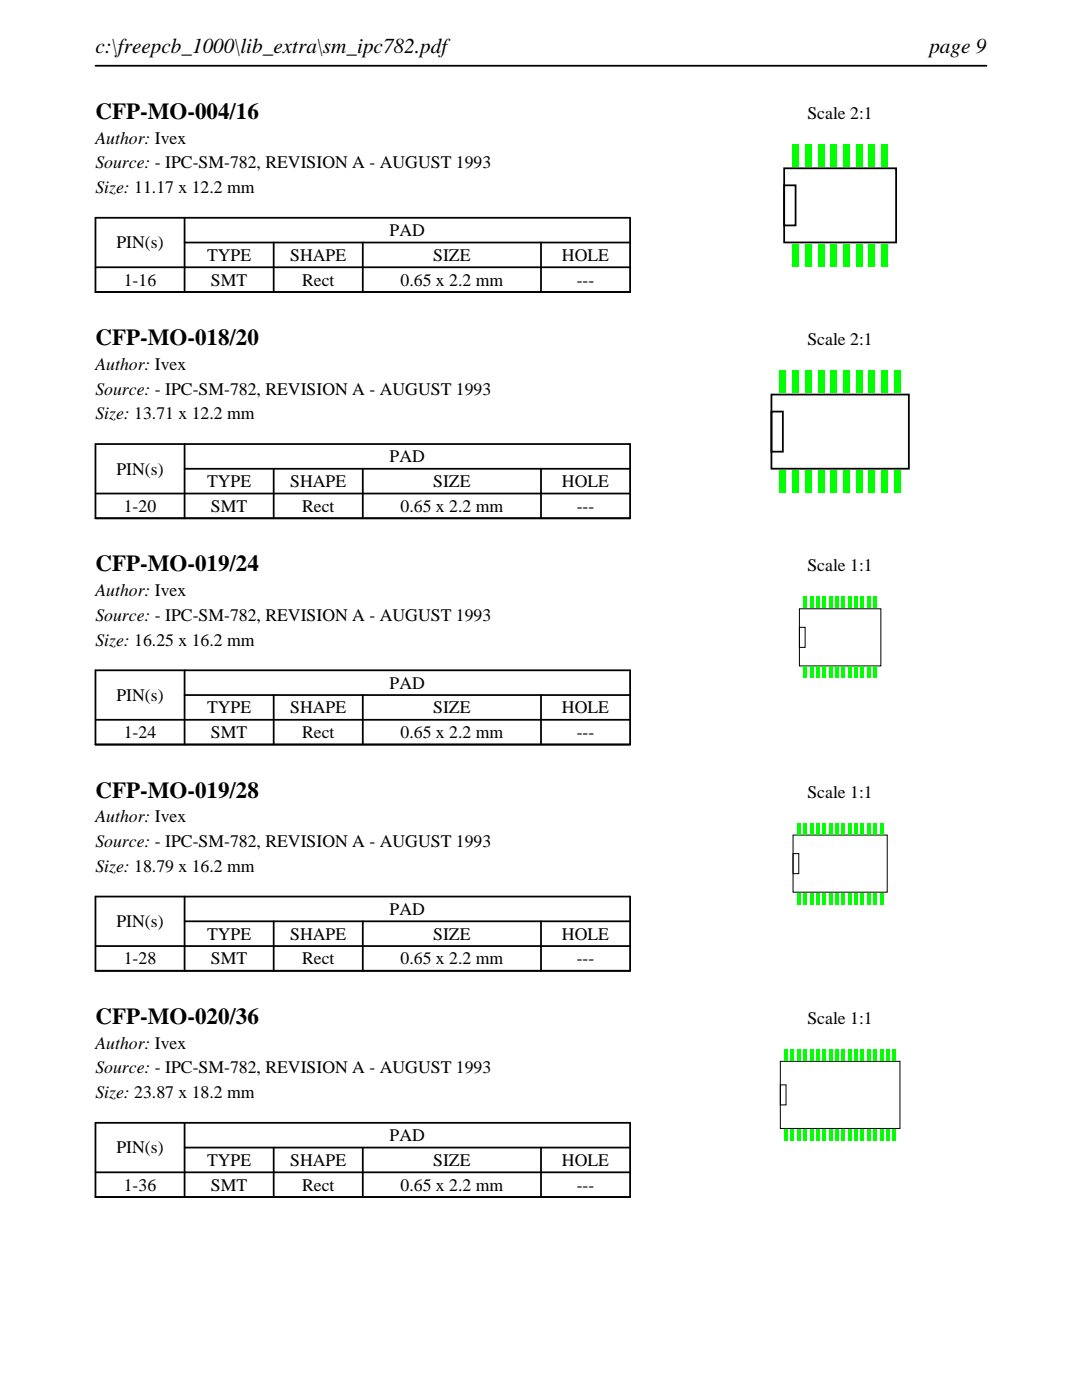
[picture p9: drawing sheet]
<svg xmlns="http://www.w3.org/2000/svg" width="216mm" height="279mm" viewBox="0 0 216 279" stroke-linecap="round" stroke-linejoin="round" font-family="sans-serif">
<defs><g id="words">
<g font-size="4.6">
<text x="19" y="23.7">CFP-MO-004/16</text>
<text x="19" y="68.9">CFP-MO-018/20</text>
<text x="19" y="114">CFP-MO-019/24</text>
<text x="19" y="159.2">CFP-MO-019/28</text>
<text x="19" y="204.3">CFP-MO-020/36</text>
</g>
<g font-size="4.2">
<text x="19" y="10.6">c:\freepcb_1000\lib_extra\sm_ipc782.pdf</text>
<text x="185.4" y="10.6">page 9</text>
</g>
<g font-size="3.5">
<text x="161.1" y="23.7">Scale 2:1</text>
<text x="19" y="28.6">Author: Ivex</text>
<text x="19" y="33.6">Source: - IPC-SM-782, REVISION A - AUGUST 1993</text>
<text x="19" y="38.5">Size: 11.17 x 12.2 mm</text>
<text x="77.8" y="47.1">PAD</text>
<text x="23.2" y="49.6">PIN(s)</text>
<text x="41.3" y="52.1">TYPE</text>
<text x="57.9" y="52.1">SHAPE</text>
<text x="86.4" y="52.1">SIZE</text>
<text x="112.1" y="52.1">HOLE</text>
<text x="24.7" y="57">1-16</text>
<text x="42.1" y="57">SMT</text>
<text x="60.3" y="57">Rect</text>
<text x="79.9" y="57">0.65 x 2.2 mm</text>
<text x="115.1" y="57">---</text>
<text x="161.1" y="68.9">Scale 2:1</text>
<text x="19" y="73.8">Author: Ivex</text>
<text x="19" y="78.7">Source: - IPC-SM-782, REVISION A - AUGUST 1993</text>
<text x="19" y="83.7">Size: 13.71 x 12.2 mm</text>
<text x="23.2" y="94.7">PIN(s)</text>
<text x="77.8" y="92.3">PAD</text>
<text x="41.3" y="97.2">TYPE</text>
<text x="57.9" y="97.2">SHAPE</text>
<text x="86.4" y="97.2">SIZE</text>
<text x="112.1" y="97.2">HOLE</text>
<text x="24.7" y="102.2">1-20</text>
<text x="42.1" y="102.2">SMT</text>
<text x="60.3" y="102.2">Rect</text>
<text x="79.9" y="102.2">0.65 x 2.2 mm</text>
<text x="115.1" y="102.2">---</text>
<text x="19" y="119">Author: Ivex</text>
<text x="161.1" y="114">Scale 1:1</text>
<text x="19" y="123.9">Source: - IPC-SM-782, REVISION A - AUGUST 1993</text>
<text x="19" y="128.8">Size: 16.25 x 16.2 mm</text>
<text x="77.8" y="137.4">PAD</text>
<text x="23.2" y="139.9">PIN(s)</text>
<text x="41.3" y="142.4">TYPE</text>
<text x="57.9" y="142.4">SHAPE</text>
<text x="86.4" y="142.4">SIZE</text>
<text x="112.1" y="142.4">HOLE</text>
<text x="24.7" y="147.3">1-24</text>
<text x="42.1" y="147.3">SMT</text>
<text x="60.3" y="147.3">Rect</text>
<text x="79.9" y="147.3">0.65 x 2.2 mm</text>
<text x="115.1" y="147.3">---</text>
<text x="161.1" y="159.2">Scale 1:1</text>
<text x="19" y="164.1">Author: Ivex</text>
<text x="19" y="169.1">Source: - IPC-SM-782, REVISION A - AUGUST 1993</text>
<text x="19" y="174">Size: 18.79 x 16.2 mm</text>
<text x="23.2" y="185">PIN(s)</text>
<text x="77.8" y="182.6">PAD</text>
<text x="41.3" y="187.5">TYPE</text>
<text x="57.9" y="187.5">SHAPE</text>
<text x="86.4" y="187.5">SIZE</text>
<text x="112.1" y="187.5">HOLE</text>
<text x="24.7" y="192.5">1-28</text>
<text x="42.1" y="192.5">SMT</text>
<text x="60.3" y="192.5">Rect</text>
<text x="79.9" y="192.5">0.65 x 2.2 mm</text>
<text x="115.1" y="192.5">---</text>
<text x="19" y="209.3">Author: Ivex</text>
<text x="161.1" y="204.3">Scale 1:1</text>
<text x="19" y="214.2">Source: - IPC-SM-782, REVISION A - AUGUST 1993</text>
<text x="19" y="219.1">Size: 23.87 x 18.2 mm</text>
<text x="77.8" y="227.8">PAD</text>
<text x="23.2" y="230.2">PIN(s)</text>
<text x="41.3" y="232.7">TYPE</text>
<text x="57.9" y="232.7">SHAPE</text>
<text x="86.4" y="232.7">SIZE</text>
<text x="112.1" y="232.7">HOLE</text>
<text x="24.7" y="237.6">1-36</text>
<text x="42.1" y="237.6">SMT</text>
<text x="60.3" y="237.6">Rect</text>
<text x="79.9" y="237.6">0.65 x 2.2 mm</text>
<text x="115.1" y="237.6">---</text>
</g>
</g></defs>
<path d="M19 13.1h177.8M19 43.5h106.7v14.8h-106.7zM19 53.3h106.7M36.8 48.4h88.9M36.8 43.5v14.8M54.6 48.4v9.9M72.4 48.4v9.9M107.9 48.4v9.9" fill="none" stroke="#000" stroke-width=".35"/>
<path d="M156.5 33.6h22.3v14.8h-22.3zM156.5 37h2.2v8h-2.2z" fill="none" stroke="#000" stroke-width=".36"/>
<g fill="#0f0">
<path d="M158.1 48.8h1.3v4.4h-1.3z"/>
<path d="M160.6 48.8h1.3v4.4h-1.3z"/>
<path d="M163.2 48.8h1.3v4.4h-1.3z"/>
<path d="M165.7 48.8h1.3v4.4h-1.3z"/>
<path d="M168.3 48.8h1.3v4.4h-1.3z"/>
<path d="M170.8 48.8h1.3v4.4h-1.3z"/>
<path d="M173.3 48.8h1.3v4.4h-1.3z"/>
<path d="M175.9 48.8h1.3v4.4h-1.3z"/>
<path d="M175.9 28.8h1.3v4.4h-1.3z"/>
<path d="M173.3 28.8h1.3v4.4h-1.3z"/>
<path d="M170.8 28.8h1.3v4.4h-1.3z"/>
<path d="M168.3 28.8h1.3v4.4h-1.3z"/>
<path d="M165.7 28.8h1.3v4.4h-1.3z"/>
<path d="M163.2 28.8h1.3v4.4h-1.3z"/>
<path d="M160.6 28.8h1.3v4.4h-1.3z"/>
<path d="M158.1 28.8h1.3v4.4h-1.3z"/>
</g>
<path d="M19 88.6h106.7v14.8h-106.7zM19 98.5h106.7M36.8 93.6h88.9M36.8 88.6v14.8M54.6 93.6v9.8M72.4 93.6v9.8M107.9 93.6v9.8" fill="none" stroke="#000" stroke-width=".35"/>
<path d="M153.9 78.7h27.4v14.8h-27.4zM153.9 82.1h2.3v8h-2.3z" fill="none" stroke="#000" stroke-width=".36"/>
<g fill="#0f0">
<path d="M155.6 93.9h1.3v4.4h-1.3z"/>
<path d="M158.1 93.9h1.3v4.4h-1.3z"/>
<path d="M160.6 93.9h1.3v4.4h-1.3z"/>
<path d="M163.2 93.9h1.3v4.4h-1.3z"/>
<path d="M165.7 93.9h1.3v4.4h-1.3z"/>
<path d="M168.3 93.9h1.3v4.4h-1.3z"/>
<path d="M170.8 93.9h1.3v4.4h-1.3z"/>
<path d="M173.3 93.9h1.3v4.4h-1.3z"/>
<path d="M175.9 93.9h1.3v4.4h-1.3z"/>
<path d="M178.4 93.9h1.3v4.4h-1.3z"/>
<path d="M178.4 73.9h1.3v4.4h-1.3z"/>
<path d="M175.9 73.9h1.3v4.4h-1.3z"/>
<path d="M173.3 73.9h1.3v4.4h-1.3z"/>
<path d="M170.8 73.9h1.3v4.4h-1.3z"/>
<path d="M168.3 73.9h1.3v4.4h-1.3z"/>
<path d="M165.7 73.9h1.3v4.4h-1.3z"/>
<path d="M163.2 73.9h1.3v4.4h-1.3z"/>
<path d="M160.6 73.9h1.3v4.4h-1.3z"/>
<path d="M158.1 73.9h1.3v4.4h-1.3z"/>
<path d="M155.6 73.9h1.3v4.4h-1.3z"/>
</g>
<path d="M19 133.8h106.7v14.8h-106.7zM36.8 138.7h88.9M36.8 133.8v14.8M54.6 138.7v9.9M72.4 138.7v9.9M107.9 138.7v9.9M19 143.7h106.7" fill="none" stroke="#000" stroke-width=".35"/>
<path d="M159.5 121.5h16.3v11.4h-16.3zM159.5 125.2h1.2v4h-1.2z" fill="none" stroke="#000" stroke-width=".2"/>
<g fill="#0f0">
<path d="M160.3 133.1h.7v2.2h-.7z"/>
<path d="M161.6 133.1h.6v2.2h-.6z"/>
<path d="M162.9 133.1h.6v2.2h-.6z"/>
<path d="M164.1 133.1h.7v2.2h-.7z"/>
<path d="M165.4 133.1h.7v2.2h-.7z"/>
<path d="M166.7 133.1h.6v2.2h-.6z"/>
<path d="M168 133.1h.6v2.2h-.6z"/>
<path d="M169.2 133.1h.7v2.2h-.7z"/>
<path d="M170.5 133.1h.6v2.2h-.6z"/>
<path d="M171.8 133.1h.6v2.2h-.6z"/>
<path d="M173 133.1h.7v2.2h-.7z"/>
<path d="M174.3 133.1h.6v2.2h-.6z"/>
<path d="M174.3 119.1h.6v2.2h-.6z"/>
<path d="M173 119.1h.7v2.2h-.7z"/>
<path d="M171.8 119.1h.6v2.2h-.6z"/>
<path d="M170.5 119.1h.6v2.2h-.6z"/>
<path d="M169.2 119.1h.7v2.2h-.7z"/>
<path d="M168 119.1h.6v2.2h-.6z"/>
<path d="M166.7 119.1h.6v2.2h-.6z"/>
<path d="M165.4 119.1h.7v2.2h-.7z"/>
<path d="M164.1 119.1h.7v2.2h-.7z"/>
<path d="M162.9 119.1h.6v2.2h-.6z"/>
<path d="M161.6 119.1h.6v2.2h-.6z"/>
<path d="M160.3 119.1h.7v2.2h-.7z"/>
</g>
<path d="M19 178.9h106.7v14.8h-106.7zM36.8 178.9v14.8M19 188.8h106.7M36.8 183.9h88.9M54.6 183.9v9.8M72.4 183.9v9.8M107.9 183.9v9.8" fill="none" stroke="#000" stroke-width=".35"/>
<path d="M158.2 166.7h18.8v11.4h-18.8zM158.2 170.4h1.2v4h-1.2z" fill="none" stroke="#000" stroke-width=".2"/>
<g fill="#0f0">
<path d="M159.1 178.3h.6v2.2h-.6z"/>
<path d="M160.3 178.3h.7v2.2h-.7z"/>
<path d="M161.6 178.3h.6v2.2h-.6z"/>
<path d="M162.9 178.3h.6v2.2h-.6z"/>
<path d="M164.1 178.3h.7v2.2h-.7z"/>
<path d="M165.4 178.3h.7v2.2h-.7z"/>
<path d="M166.7 178.3h.6v2.2h-.6z"/>
<path d="M168 178.3h.6v2.2h-.6z"/>
<path d="M169.2 178.3h.7v2.2h-.7z"/>
<path d="M170.5 178.3h.6v2.2h-.6z"/>
<path d="M171.8 178.3h.6v2.2h-.6z"/>
<path d="M173 178.3h.7v2.2h-.7z"/>
<path d="M174.3 178.3h.6v2.2h-.6z"/>
<path d="M175.6 178.3h.6v2.2h-.6z"/>
<path d="M175.6 164.3h.6v2.2h-.6z"/>
<path d="M174.3 164.3h.6v2.2h-.6z"/>
<path d="M173 164.3h.7v2.2h-.7z"/>
<path d="M171.8 164.3h.6v2.2h-.6z"/>
<path d="M170.5 164.3h.6v2.2h-.6z"/>
<path d="M169.2 164.3h.7v2.2h-.7z"/>
<path d="M168 164.3h.6v2.2h-.6z"/>
<path d="M166.7 164.3h.6v2.2h-.6z"/>
<path d="M165.4 164.3h.7v2.2h-.7z"/>
<path d="M164.1 164.3h.7v2.2h-.7z"/>
<path d="M162.9 164.3h.6v2.2h-.6z"/>
<path d="M161.6 164.3h.6v2.2h-.6z"/>
<path d="M160.3 164.3h.7v2.2h-.7z"/>
<path d="M159.1 164.3h.6v2.2h-.6z"/>
</g>
<path d="M19 224.1h106.7v14.8h-106.7zM19 234h106.7M36.8 229h88.9M36.8 224.1v14.8M54.6 229v9.9M72.4 229v9.9M107.9 229v9.9" fill="none" stroke="#000" stroke-width=".35"/>
<path d="M155.7 211.8h23.9v13.4h-23.9zM155.7 216.5h1.1v4h-1.1z" fill="none" stroke="#000" stroke-width=".2"/>
<g fill="#0f0">
<path d="M156.5 225.4h.7v2.2h-.7z"/>
<path d="M157.8 225.4h.6v2.2h-.6z"/>
<path d="M159.1 225.4h.6v2.2h-.6z"/>
<path d="M160.3 225.4h.7v2.2h-.7z"/>
<path d="M161.6 225.4h.6v2.2h-.6z"/>
<path d="M162.9 225.4h.6v2.2h-.6z"/>
<path d="M164.1 225.4h.7v2.2h-.7z"/>
<path d="M165.4 225.4h.7v2.2h-.7z"/>
<path d="M166.7 225.4h.6v2.2h-.6z"/>
<path d="M168 225.4h.6v2.2h-.6z"/>
<path d="M169.2 225.4h.7v2.2h-.7z"/>
<path d="M170.5 225.4h.6v2.2h-.6z"/>
<path d="M171.8 225.4h.6v2.2h-.6z"/>
<path d="M173 225.4h.7v2.2h-.7z"/>
<path d="M174.3 225.4h.6v2.2h-.6z"/>
<path d="M175.6 225.4h.6v2.2h-.6z"/>
<path d="M176.8 225.4h.7v2.2h-.7z"/>
<path d="M178.1 225.4h.7v2.2h-.7z"/>
<path d="M178.1 209.4h.7v2.2h-.7z"/>
<path d="M176.8 209.4h.7v2.2h-.7z"/>
<path d="M175.6 209.4h.6v2.2h-.6z"/>
<path d="M174.3 209.4h.6v2.2h-.6z"/>
<path d="M173 209.4h.7v2.2h-.7z"/>
<path d="M171.8 209.4h.6v2.2h-.6z"/>
<path d="M170.5 209.4h.6v2.2h-.6z"/>
<path d="M169.2 209.4h.7v2.2h-.7z"/>
<path d="M168 209.4h.6v2.2h-.6z"/>
<path d="M166.7 209.4h.6v2.2h-.6z"/>
<path d="M165.4 209.4h.7v2.2h-.7z"/>
<path d="M164.1 209.4h.7v2.2h-.7z"/>
<path d="M162.9 209.4h.6v2.2h-.6z"/>
<path d="M161.6 209.4h.6v2.2h-.6z"/>
<path d="M160.3 209.4h.7v2.2h-.7z"/>
<path d="M159.1 209.4h.6v2.2h-.6z"/>
<path d="M157.8 209.4h.6v2.2h-.6z"/>
<path d="M156.5 209.4h.7v2.2h-.7z"/>
</g>
<use href="#words"/>
</svg>
